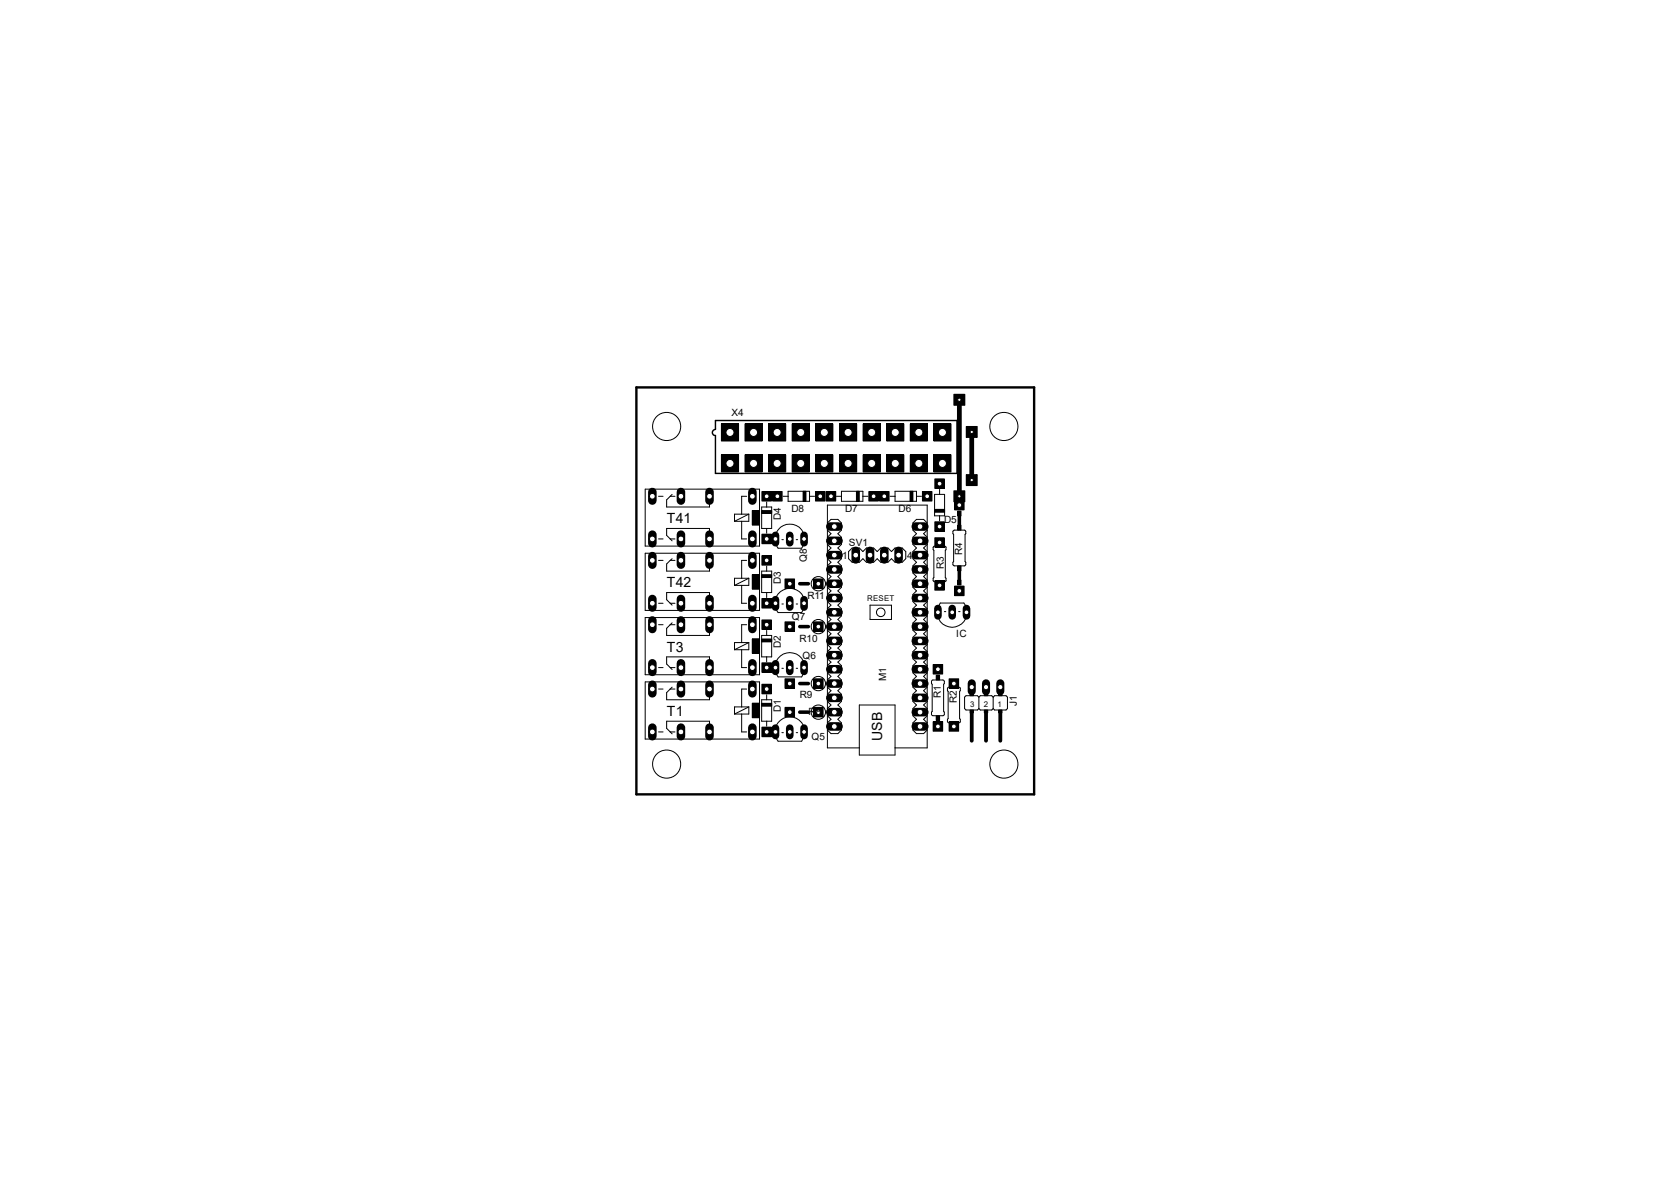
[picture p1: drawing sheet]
<svg xmlns="http://www.w3.org/2000/svg" width="297mm" height="210mm" viewBox="0 0 297 210" stroke-linecap="round" stroke-linejoin="round" font-family="sans-serif">
<defs><g id="words">
<g font-size="2.5">
<text x="118.5" y="92.9">T41</text>
<text x="118.5" y="104.4">T42</text>
<text x="118.5" y="115.8">T3</text>
<text x="118.5" y="127.2">T1</text>
<text x="156.8" y="131.7" transform="rotate(-90 156.8 131.7)">USB</text>
</g>
<g font-size="1.8">
<text x="130" y="73.9">X4</text>
<text x="138.8" y="92.3" transform="rotate(-90 138.8 92.3)">D4</text>
<text x="140.7" y="91">D8</text>
<text x="150.2" y="91">D7</text>
<text x="159.7" y="91">D6</text>
<text x="167.8" y="92.9">D5</text>
<text x="143.4" y="99.9" transform="rotate(-90 143.4 99.9)">Q8</text>
<text x="149.7" y="99.3">1</text>
<text x="150.9" y="97">SV1</text>
<text x="161.2" y="99.3">4</text>
<text x="167.8" y="101.2" transform="rotate(-90 167.8 101.2)">R3</text>
<text x="171" y="98.6" transform="rotate(-90 171 98.6)">R4</text>
<text x="138.8" y="103.7" transform="rotate(-90 138.8 103.7)">D3</text>
<text x="143.5" y="106.5">R11</text>
<text x="140.8" y="110.2">Q7</text>
<text x="170" y="113.1">IC</text>
<text x="138.8" y="115.1" transform="rotate(-90 138.8 115.1)">D2</text>
<text x="142.1" y="114.1">R10</text>
<text x="142.7" y="117.2">Q6</text>
<text x="142.2" y="124">R9</text>
<text x="157.5" y="121.1" transform="rotate(-90 157.5 121.1)">M1</text>
<text x="167.2" y="124" transform="rotate(-90 167.2 124)">R1</text>
<text x="170.1" y="124.9" transform="rotate(-90 170.1 124.9)">R2</text>
<text x="180.7" y="125.5" transform="rotate(-90 180.7 125.5)">J1</text>
<text x="138.8" y="126.6" transform="rotate(-90 138.8 126.6)">D1</text>
<text x="143.7" y="127.1">R8</text>
<text x="144.2" y="131.4">Q5</text>
</g>
<g font-size="1.4">
<text x="154.1" y="106.8">RESET</text>
<text x="172.5" y="125.6">3</text>
<text x="174.9" y="125.6">2</text>
<text x="177.3" y="125.6">1</text>
</g>
</g></defs>
<path d="M170.5 71v17.2M172.7 76.8v8.5" fill="none" stroke="#000" stroke-width=".85"/>
<path d="M133.7 121.7v1.5" fill="none" stroke="#000" stroke-width="1.5"/>
<circle cx="133.7" cy="122.4" r=".51" fill="#fff"/>
<circle cx="133.7" cy="122.4" r=".51" fill="none" stroke="#000" stroke-width=".18"/>
<path d="M126.1 121.7v1.5" fill="none" stroke="#000" stroke-width="1.5"/>
<circle cx="126.1" cy="122.4" r=".51" fill="#fff"/>
<circle cx="126.1" cy="122.4" r=".51" fill="none" stroke="#000" stroke-width=".18"/>
<path d="M121 121.7v1.5" fill="none" stroke="#000" stroke-width="1.5"/>
<circle cx="121" cy="122.4" r=".51" fill="#fff"/>
<circle cx="121" cy="122.4" r=".51" fill="none" stroke="#000" stroke-width=".18"/>
<path d="M116 121.7v1.5" fill="none" stroke="#000" stroke-width="1.5"/>
<circle cx="115.9" cy="122.4" r=".51" fill="#fff"/>
<circle cx="115.9" cy="122.4" r=".51" fill="none" stroke="#000" stroke-width=".18"/>
<path d="M116 129.3v1.5" fill="none" stroke="#000" stroke-width="1.5"/>
<circle cx="115.9" cy="130" r=".51" fill="#fff"/>
<circle cx="115.9" cy="130" r=".51" fill="none" stroke="#000" stroke-width=".18"/>
<path d="M121 129.3v1.5" fill="none" stroke="#000" stroke-width="1.5"/>
<circle cx="121" cy="130" r=".51" fill="#fff"/>
<circle cx="121" cy="130" r=".51" fill="none" stroke="#000" stroke-width=".18"/>
<path d="M126.1 129.3v1.5" fill="none" stroke="#000" stroke-width="1.5"/>
<circle cx="126.1" cy="130" r=".51" fill="#fff"/>
<circle cx="126.1" cy="130" r=".51" fill="none" stroke="#000" stroke-width=".18"/>
<path d="M133.7 129.3v1.5" fill="none" stroke="#000" stroke-width="1.5"/>
<circle cx="133.7" cy="130" r=".51" fill="#fff"/>
<g fill="none" stroke="#000" stroke-width=".18">
<path d="M144.6 125.7h1.7v1.7h-1.7z"/>
<circle cx="133.7" cy="130" r=".51"/>
</g>
<path d="M144.6 125.7h1.7v1.7h-1.7z" fill-rule="evenodd" fill="#000"/>
<circle cx="145.5" cy="126.5" r=".43" fill="#fff"/>
<g fill="none" stroke="#000" stroke-width=".18">
<path d="M139.5 125.7h1.7v1.7h-1.7z"/>
<circle cx="145.5" cy="126.5" r=".43"/>
</g>
<path d="M139.5 125.7h1.7v1.7h-1.7z" fill-rule="evenodd" fill="#000"/>
<circle cx="140.4" cy="126.5" r=".43" fill="#fff"/>
<g fill="none" stroke="#000" stroke-width=".18">
<path d="M135.4 129.2h1.7v1.7h-1.7z"/>
<circle cx="140.4" cy="126.5" r=".43"/>
</g>
<path d="M135.4 129.2h1.7v1.7h-1.7z" fill-rule="evenodd" fill="#000"/>
<circle cx="136.3" cy="130" r=".43" fill="#fff"/>
<g fill="none" stroke="#000" stroke-width=".18">
<path d="M135.4 121.6h1.7v1.7h-1.7z"/>
<circle cx="136.3" cy="130" r=".43"/>
</g>
<path d="M135.4 121.6h1.7v1.7h-1.7z" fill-rule="evenodd" fill="#000"/>
<circle cx="136.3" cy="122.4" r=".43" fill="#fff"/>
<circle cx="136.3" cy="122.4" r=".43" fill="none" stroke="#000" stroke-width=".18"/>
<path d="M133.7 110.2v1.6" fill="none" stroke="#000" stroke-width="1.5"/>
<circle cx="133.7" cy="111" r=".51" fill="#fff"/>
<circle cx="133.7" cy="111" r=".51" fill="none" stroke="#000" stroke-width=".18"/>
<path d="M126.1 110.2v1.6" fill="none" stroke="#000" stroke-width="1.5"/>
<circle cx="126.1" cy="111" r=".51" fill="#fff"/>
<circle cx="126.1" cy="111" r=".51" fill="none" stroke="#000" stroke-width=".18"/>
<path d="M121 110.2v1.6" fill="none" stroke="#000" stroke-width="1.5"/>
<circle cx="121" cy="111" r=".51" fill="#fff"/>
<circle cx="121" cy="111" r=".51" fill="none" stroke="#000" stroke-width=".18"/>
<path d="M116 110.2v1.6" fill="none" stroke="#000" stroke-width="1.5"/>
<circle cx="115.9" cy="111" r=".51" fill="#fff"/>
<circle cx="115.9" cy="111" r=".51" fill="none" stroke="#000" stroke-width=".18"/>
<path d="M116 117.9v1.5" fill="none" stroke="#000" stroke-width="1.5"/>
<circle cx="115.9" cy="118.6" r=".51" fill="#fff"/>
<circle cx="115.9" cy="118.6" r=".51" fill="none" stroke="#000" stroke-width=".18"/>
<path d="M121 117.9v1.5" fill="none" stroke="#000" stroke-width="1.5"/>
<circle cx="121" cy="118.6" r=".51" fill="#fff"/>
<circle cx="121" cy="118.6" r=".51" fill="none" stroke="#000" stroke-width=".18"/>
<path d="M126.1 117.9v1.5" fill="none" stroke="#000" stroke-width="1.5"/>
<circle cx="126.1" cy="118.6" r=".51" fill="#fff"/>
<circle cx="126.1" cy="118.6" r=".51" fill="none" stroke="#000" stroke-width=".18"/>
<path d="M133.7 117.9v1.5" fill="none" stroke="#000" stroke-width="1.5"/>
<circle cx="133.7" cy="118.6" r=".51" fill="#fff"/>
<g fill="none" stroke="#000" stroke-width=".18">
<path d="M144.6 120.6h1.7v1.7h-1.7z"/>
<circle cx="133.7" cy="118.6" r=".51"/>
</g>
<path d="M144.6 120.6h1.7v1.7h-1.7z" fill-rule="evenodd" fill="#000"/>
<circle cx="145.5" cy="121.5" r=".43" fill="#fff"/>
<g fill="none" stroke="#000" stroke-width=".18">
<path d="M139.5 120.6h1.7v1.7h-1.7z"/>
<circle cx="145.5" cy="121.5" r=".43"/>
</g>
<path d="M139.5 120.6h1.7v1.7h-1.7z" fill-rule="evenodd" fill="#000"/>
<circle cx="140.4" cy="121.5" r=".43" fill="#fff"/>
<g fill="none" stroke="#000" stroke-width=".18">
<path d="M135.4 117.8h1.7v1.7h-1.7z"/>
<circle cx="140.4" cy="121.5" r=".43"/>
</g>
<path d="M135.4 117.8h1.7v1.7h-1.7z" fill-rule="evenodd" fill="#000"/>
<circle cx="136.3" cy="118.6" r=".43" fill="#fff"/>
<g fill="none" stroke="#000" stroke-width=".18">
<path d="M135.4 110.2h1.7v1.6h-1.7z"/>
<circle cx="136.3" cy="118.6" r=".43"/>
</g>
<path d="M135.4 110.2h1.7v1.6h-1.7z" fill-rule="evenodd" fill="#000"/>
<circle cx="136.3" cy="111" r=".43" fill="#fff"/>
<circle cx="136.3" cy="111" r=".43" fill="none" stroke="#000" stroke-width=".18"/>
<path d="M133.7 98.8v1.5" fill="none" stroke="#000" stroke-width="1.5"/>
<circle cx="133.7" cy="99.6" r=".51" fill="#fff"/>
<circle cx="133.7" cy="99.6" r=".51" fill="none" stroke="#000" stroke-width=".18"/>
<path d="M126.1 98.8v1.5" fill="none" stroke="#000" stroke-width="1.5"/>
<circle cx="126.1" cy="99.6" r=".51" fill="#fff"/>
<circle cx="126.1" cy="99.6" r=".51" fill="none" stroke="#000" stroke-width=".18"/>
<path d="M121 98.8v1.5" fill="none" stroke="#000" stroke-width="1.5"/>
<circle cx="121" cy="99.6" r=".51" fill="#fff"/>
<circle cx="121" cy="99.6" r=".51" fill="none" stroke="#000" stroke-width=".18"/>
<path d="M116 98.8v1.5" fill="none" stroke="#000" stroke-width="1.5"/>
<circle cx="115.9" cy="99.6" r=".51" fill="#fff"/>
<circle cx="115.9" cy="99.6" r=".51" fill="none" stroke="#000" stroke-width=".18"/>
<path d="M116 106.4v1.5" fill="none" stroke="#000" stroke-width="1.5"/>
<circle cx="115.9" cy="107.2" r=".51" fill="#fff"/>
<circle cx="115.9" cy="107.2" r=".51" fill="none" stroke="#000" stroke-width=".18"/>
<path d="M121 106.4v1.5" fill="none" stroke="#000" stroke-width="1.5"/>
<circle cx="121" cy="107.2" r=".51" fill="#fff"/>
<circle cx="121" cy="107.2" r=".51" fill="none" stroke="#000" stroke-width=".18"/>
<path d="M126.1 106.4v1.5" fill="none" stroke="#000" stroke-width="1.5"/>
<circle cx="126.1" cy="107.2" r=".51" fill="#fff"/>
<circle cx="126.1" cy="107.2" r=".51" fill="none" stroke="#000" stroke-width=".18"/>
<path d="M133.7 106.4v1.5" fill="none" stroke="#000" stroke-width="1.5"/>
<circle cx="133.7" cy="107.2" r=".51" fill="#fff"/>
<g fill="none" stroke="#000" stroke-width=".18">
<path d="M144.6 110.5h1.7v1.7h-1.7z"/>
<circle cx="133.7" cy="107.2" r=".51"/>
</g>
<path d="M144.6 110.5h1.7v1.7h-1.7z" fill-rule="evenodd" fill="#000"/>
<circle cx="145.5" cy="111.3" r=".43" fill="#fff"/>
<g fill="none" stroke="#000" stroke-width=".18">
<path d="M139.5 110.5h1.7v1.7h-1.7z"/>
<circle cx="145.5" cy="111.3" r=".43"/>
</g>
<path d="M139.5 110.5h1.7v1.7h-1.7z" fill-rule="evenodd" fill="#000"/>
<circle cx="140.4" cy="111.3" r=".43" fill="#fff"/>
<g fill="none" stroke="#000" stroke-width=".18">
<path d="M135.4 106.3h1.7v1.7h-1.7z"/>
<circle cx="140.4" cy="111.3" r=".43"/>
</g>
<path d="M135.4 106.3h1.7v1.7h-1.7z" fill-rule="evenodd" fill="#000"/>
<circle cx="136.3" cy="107.2" r=".43" fill="#fff"/>
<g fill="none" stroke="#000" stroke-width=".18">
<path d="M135.4 98.7h1.7v1.7h-1.7z"/>
<circle cx="136.3" cy="107.2" r=".43"/>
</g>
<path d="M135.4 98.7h1.7v1.7h-1.7z" fill-rule="evenodd" fill="#000"/>
<circle cx="136.3" cy="99.6" r=".43" fill="#fff"/>
<circle cx="136.3" cy="99.6" r=".43" fill="none" stroke="#000" stroke-width=".18"/>
<path d="M133.7 87.4v1.5" fill="none" stroke="#000" stroke-width="1.5"/>
<circle cx="133.7" cy="88.2" r=".51" fill="#fff"/>
<circle cx="133.7" cy="88.2" r=".51" fill="none" stroke="#000" stroke-width=".18"/>
<path d="M126.1 87.4v1.5" fill="none" stroke="#000" stroke-width="1.5"/>
<circle cx="126.1" cy="88.2" r=".51" fill="#fff"/>
<circle cx="126.1" cy="88.2" r=".51" fill="none" stroke="#000" stroke-width=".18"/>
<path d="M121 87.4v1.5" fill="none" stroke="#000" stroke-width="1.5"/>
<circle cx="121" cy="88.2" r=".51" fill="#fff"/>
<circle cx="121" cy="88.2" r=".51" fill="none" stroke="#000" stroke-width=".18"/>
<path d="M116 87.4v1.5" fill="none" stroke="#000" stroke-width="1.5"/>
<circle cx="115.9" cy="88.2" r=".51" fill="#fff"/>
<circle cx="115.9" cy="88.2" r=".51" fill="none" stroke="#000" stroke-width=".18"/>
<path d="M116 95v1.5" fill="none" stroke="#000" stroke-width="1.5"/>
<circle cx="115.9" cy="95.8" r=".51" fill="#fff"/>
<circle cx="115.9" cy="95.8" r=".51" fill="none" stroke="#000" stroke-width=".18"/>
<path d="M121 95v1.5" fill="none" stroke="#000" stroke-width="1.5"/>
<circle cx="121" cy="95.8" r=".51" fill="#fff"/>
<circle cx="121" cy="95.8" r=".51" fill="none" stroke="#000" stroke-width=".18"/>
<path d="M126.1 95v1.5" fill="none" stroke="#000" stroke-width="1.5"/>
<circle cx="126.1" cy="95.8" r=".51" fill="#fff"/>
<circle cx="126.1" cy="95.8" r=".51" fill="none" stroke="#000" stroke-width=".18"/>
<path d="M133.7 95v1.5" fill="none" stroke="#000" stroke-width="1.5"/>
<circle cx="133.7" cy="95.8" r=".51" fill="#fff"/>
<g fill="none" stroke="#000" stroke-width=".18">
<path d="M144.6 102.9h1.7v1.7h-1.7z"/>
<circle cx="133.7" cy="95.8" r=".51"/>
</g>
<path d="M144.6 102.9h1.7v1.7h-1.7z" fill-rule="evenodd" fill="#000"/>
<circle cx="145.5" cy="103.7" r=".43" fill="#fff"/>
<g fill="none" stroke="#000" stroke-width=".18">
<path d="M139.5 102.9h1.7v1.7h-1.7z"/>
<circle cx="145.5" cy="103.7" r=".43"/>
</g>
<path d="M139.5 102.9h1.7v1.7h-1.7z" fill-rule="evenodd" fill="#000"/>
<circle cx="140.4" cy="103.7" r=".43" fill="#fff"/>
<g fill="none" stroke="#000" stroke-width=".18">
<path d="M135.4 94.9h1.7v1.7h-1.7z"/>
<circle cx="140.4" cy="103.7" r=".43"/>
</g>
<path d="M135.4 94.9h1.7v1.7h-1.7z" fill-rule="evenodd" fill="#000"/>
<circle cx="136.3" cy="95.8" r=".43" fill="#fff"/>
<g fill="none" stroke="#000" stroke-width=".18">
<path d="M135.4 87.3h1.7v1.7h-1.7z"/>
<circle cx="136.3" cy="95.8" r=".43"/>
</g>
<path d="M135.4 87.3h1.7v1.7h-1.7z" fill-rule="evenodd" fill="#000"/>
<circle cx="136.3" cy="88.2" r=".43" fill="#fff"/>
<circle cx="136.3" cy="88.2" r=".43" fill="none" stroke="#000" stroke-width=".18"/>
<path d="M137.8 129.4v1.3" fill="none" stroke="#000" stroke-width="1.4"/>
<circle cx="137.8" cy="130" r=".43" fill="#fff"/>
<circle cx="137.8" cy="130" r=".43" fill="none" stroke="#000" stroke-width=".18"/>
<path d="M142.9 129.4v1.3" fill="none" stroke="#000" stroke-width="1.4"/>
<circle cx="142.9" cy="130" r=".43" fill="#fff"/>
<circle cx="142.9" cy="130" r=".43" fill="none" stroke="#000" stroke-width=".18"/>
<path d="M140.4 129.4v1.3" fill="none" stroke="#000" stroke-width="1.4"/>
<circle cx="140.4" cy="130" r=".43" fill="#fff"/>
<circle cx="140.4" cy="130" r=".43" fill="none" stroke="#000" stroke-width=".18"/>
<path d="M137.8 117.9v1.4" fill="none" stroke="#000" stroke-width="1.4"/>
<circle cx="137.8" cy="118.6" r=".43" fill="#fff"/>
<circle cx="137.8" cy="118.6" r=".43" fill="none" stroke="#000" stroke-width=".18"/>
<path d="M142.9 117.9v1.4" fill="none" stroke="#000" stroke-width="1.4"/>
<circle cx="142.9" cy="118.6" r=".43" fill="#fff"/>
<circle cx="142.9" cy="118.6" r=".43" fill="none" stroke="#000" stroke-width=".18"/>
<path d="M140.4 117.9v1.4" fill="none" stroke="#000" stroke-width="1.4"/>
<circle cx="140.4" cy="118.6" r=".43" fill="#fff"/>
<circle cx="140.4" cy="118.6" r=".43" fill="none" stroke="#000" stroke-width=".18"/>
<path d="M137.8 106.6v1.3" fill="none" stroke="#000" stroke-width="1.4"/>
<circle cx="137.8" cy="107.2" r=".43" fill="#fff"/>
<circle cx="137.8" cy="107.2" r=".43" fill="none" stroke="#000" stroke-width=".18"/>
<path d="M142.9 106.6v1.3" fill="none" stroke="#000" stroke-width="1.4"/>
<circle cx="142.9" cy="107.2" r=".43" fill="#fff"/>
<circle cx="142.9" cy="107.2" r=".43" fill="none" stroke="#000" stroke-width=".18"/>
<path d="M140.4 106.6v1.3" fill="none" stroke="#000" stroke-width="1.4"/>
<circle cx="140.4" cy="107.2" r=".43" fill="#fff"/>
<circle cx="140.4" cy="107.2" r=".43" fill="none" stroke="#000" stroke-width=".18"/>
<path d="M137.8 95.1v1.3" fill="none" stroke="#000" stroke-width="1.4"/>
<circle cx="137.8" cy="95.8" r=".43" fill="#fff"/>
<circle cx="137.8" cy="95.8" r=".43" fill="none" stroke="#000" stroke-width=".18"/>
<path d="M142.9 95.1v1.3" fill="none" stroke="#000" stroke-width="1.4"/>
<circle cx="142.9" cy="95.8" r=".43" fill="#fff"/>
<circle cx="142.9" cy="95.8" r=".43" fill="none" stroke="#000" stroke-width=".18"/>
<path d="M140.4 95.1v1.3" fill="none" stroke="#000" stroke-width="1.4"/>
<circle cx="140.4" cy="95.8" r=".43" fill="#fff"/>
<g fill="none" stroke="#000" stroke-width=".18">
<path d="M166.2 85.1h1.7v1.7h-1.7z"/>
<circle cx="140.4" cy="95.8" r=".43"/>
</g>
<path d="M166.2 85.1h1.7v1.7h-1.7z" fill-rule="evenodd" fill="#000"/>
<circle cx="167" cy="85.9" r=".43" fill="#fff"/>
<g fill="none" stroke="#000" stroke-width=".18">
<path d="M166.2 92.7h1.7v1.7h-1.7z"/>
<circle cx="167" cy="85.9" r=".43"/>
</g>
<path d="M166.2 92.7h1.7v1.7h-1.7z" fill-rule="evenodd" fill="#000"/>
<circle cx="167" cy="93.6" r=".43" fill="#fff"/>
<circle cx="167" cy="93.6" r=".43" fill="none" stroke="#000" stroke-width=".18"/>
<path d="M147.6 93.6h1.5" fill="none" stroke="#000" stroke-width="1.5"/>
<circle cx="148.3" cy="93.6" r=".51" fill="#fff"/>
<circle cx="148.3" cy="93.6" r=".51" fill="none" stroke="#000" stroke-width=".18"/>
<path d="M147.6 96.1h1.5" fill="none" stroke="#000" stroke-width="1.5"/>
<circle cx="148.3" cy="96.1" r=".51" fill="#fff"/>
<circle cx="148.3" cy="96.1" r=".51" fill="none" stroke="#000" stroke-width=".18"/>
<path d="M147.6 98.6h1.5" fill="none" stroke="#000" stroke-width="1.5"/>
<circle cx="148.3" cy="98.6" r=".51" fill="#fff"/>
<circle cx="148.3" cy="98.6" r=".51" fill="none" stroke="#000" stroke-width=".18"/>
<path d="M147.6 101.2h1.5" fill="none" stroke="#000" stroke-width="1.5"/>
<circle cx="148.3" cy="101.2" r=".51" fill="#fff"/>
<circle cx="148.3" cy="101.2" r=".51" fill="none" stroke="#000" stroke-width=".18"/>
<path d="M147.6 103.7h1.5" fill="none" stroke="#000" stroke-width="1.5"/>
<circle cx="148.3" cy="103.7" r=".51" fill="#fff"/>
<circle cx="148.3" cy="103.7" r=".51" fill="none" stroke="#000" stroke-width=".18"/>
<path d="M147.6 106.3h1.5" fill="none" stroke="#000" stroke-width="1.5"/>
<circle cx="148.3" cy="106.3" r=".51" fill="#fff"/>
<circle cx="148.3" cy="106.3" r=".51" fill="none" stroke="#000" stroke-width=".18"/>
<path d="M147.6 108.8h1.5" fill="none" stroke="#000" stroke-width="1.5"/>
<circle cx="148.3" cy="108.8" r=".51" fill="#fff"/>
<circle cx="148.3" cy="108.8" r=".51" fill="none" stroke="#000" stroke-width=".18"/>
<path d="M147.6 111.3h1.5" fill="none" stroke="#000" stroke-width="1.5"/>
<circle cx="148.3" cy="111.3" r=".51" fill="#fff"/>
<circle cx="148.3" cy="111.3" r=".51" fill="none" stroke="#000" stroke-width=".18"/>
<path d="M147.6 113.9h1.5" fill="none" stroke="#000" stroke-width="1.5"/>
<circle cx="148.3" cy="113.9" r=".51" fill="#fff"/>
<circle cx="148.3" cy="113.9" r=".51" fill="none" stroke="#000" stroke-width=".18"/>
<path d="M147.6 116.4h1.5" fill="none" stroke="#000" stroke-width="1.5"/>
<circle cx="148.3" cy="116.4" r=".51" fill="#fff"/>
<circle cx="148.3" cy="116.4" r=".51" fill="none" stroke="#000" stroke-width=".18"/>
<path d="M147.6 118.9h1.5" fill="none" stroke="#000" stroke-width="1.5"/>
<circle cx="148.3" cy="118.9" r=".51" fill="#fff"/>
<circle cx="148.3" cy="118.9" r=".51" fill="none" stroke="#000" stroke-width=".18"/>
<path d="M147.6 121.5h1.5" fill="none" stroke="#000" stroke-width="1.5"/>
<circle cx="148.3" cy="121.5" r=".51" fill="#fff"/>
<circle cx="148.3" cy="121.5" r=".51" fill="none" stroke="#000" stroke-width=".18"/>
<path d="M162.8 93.6h1.5" fill="none" stroke="#000" stroke-width="1.5"/>
<circle cx="163.5" cy="93.6" r=".51" fill="#fff"/>
<circle cx="163.5" cy="93.6" r=".51" fill="none" stroke="#000" stroke-width=".18"/>
<path d="M162.8 96.1h1.5" fill="none" stroke="#000" stroke-width="1.5"/>
<circle cx="163.5" cy="96.1" r=".51" fill="#fff"/>
<circle cx="163.5" cy="96.1" r=".51" fill="none" stroke="#000" stroke-width=".18"/>
<path d="M162.8 98.6h1.5" fill="none" stroke="#000" stroke-width="1.5"/>
<circle cx="163.5" cy="98.6" r=".51" fill="#fff"/>
<circle cx="163.5" cy="98.6" r=".51" fill="none" stroke="#000" stroke-width=".18"/>
<path d="M162.8 101.2h1.5" fill="none" stroke="#000" stroke-width="1.5"/>
<circle cx="163.5" cy="101.2" r=".51" fill="#fff"/>
<circle cx="163.5" cy="101.2" r=".51" fill="none" stroke="#000" stroke-width=".18"/>
<path d="M162.8 103.7h1.5" fill="none" stroke="#000" stroke-width="1.5"/>
<circle cx="163.5" cy="103.7" r=".51" fill="#fff"/>
<circle cx="163.5" cy="103.7" r=".51" fill="none" stroke="#000" stroke-width=".18"/>
<path d="M162.8 106.3h1.5" fill="none" stroke="#000" stroke-width="1.5"/>
<circle cx="163.5" cy="106.3" r=".51" fill="#fff"/>
<circle cx="163.5" cy="106.3" r=".51" fill="none" stroke="#000" stroke-width=".18"/>
<path d="M162.8 111.3h1.5" fill="none" stroke="#000" stroke-width="1.5"/>
<circle cx="163.5" cy="111.3" r=".51" fill="#fff"/>
<circle cx="163.5" cy="111.3" r=".51" fill="none" stroke="#000" stroke-width=".18"/>
<path d="M162.8 113.9h1.5" fill="none" stroke="#000" stroke-width="1.5"/>
<circle cx="163.5" cy="113.9" r=".51" fill="#fff"/>
<circle cx="163.5" cy="113.9" r=".51" fill="none" stroke="#000" stroke-width=".18"/>
<path d="M162.8 118.9h1.5" fill="none" stroke="#000" stroke-width="1.5"/>
<circle cx="163.5" cy="118.9" r=".51" fill="#fff"/>
<circle cx="163.5" cy="118.9" r=".51" fill="none" stroke="#000" stroke-width=".18"/>
<path d="M162.8 121.5h1.5" fill="none" stroke="#000" stroke-width="1.5"/>
<circle cx="163.5" cy="121.5" r=".51" fill="#fff"/>
<circle cx="163.5" cy="121.5" r=".51" fill="none" stroke="#000" stroke-width=".18"/>
<path d="M162.8 116.4h1.5" fill="none" stroke="#000" stroke-width="1.5"/>
<circle cx="163.5" cy="116.4" r=".51" fill="#fff"/>
<circle cx="163.5" cy="116.4" r=".51" fill="none" stroke="#000" stroke-width=".18"/>
<path d="M162.8 108.8h1.5" fill="none" stroke="#000" stroke-width="1.5"/>
<circle cx="163.5" cy="108.8" r=".51" fill="#fff"/>
<circle cx="163.5" cy="108.8" r=".51" fill="none" stroke="#000" stroke-width=".18"/>
<path d="M147.6 124h1.5" fill="none" stroke="#000" stroke-width="1.5"/>
<circle cx="148.3" cy="124" r=".51" fill="#fff"/>
<circle cx="148.3" cy="124" r=".51" fill="none" stroke="#000" stroke-width=".18"/>
<path d="M147.6 126.5h1.5" fill="none" stroke="#000" stroke-width="1.5"/>
<circle cx="148.3" cy="126.5" r=".51" fill="#fff"/>
<circle cx="148.3" cy="126.5" r=".51" fill="none" stroke="#000" stroke-width=".18"/>
<path d="M147.6 129.1h1.5" fill="none" stroke="#000" stroke-width="1.5"/>
<circle cx="148.3" cy="129.1" r=".51" fill="#fff"/>
<circle cx="148.3" cy="129.1" r=".51" fill="none" stroke="#000" stroke-width=".18"/>
<path d="M162.8 124h1.5" fill="none" stroke="#000" stroke-width="1.5"/>
<circle cx="163.5" cy="124" r=".51" fill="#fff"/>
<circle cx="163.5" cy="124" r=".51" fill="none" stroke="#000" stroke-width=".18"/>
<path d="M162.8 126.5h1.5" fill="none" stroke="#000" stroke-width="1.5"/>
<circle cx="163.5" cy="126.5" r=".51" fill="#fff"/>
<circle cx="163.5" cy="126.5" r=".51" fill="none" stroke="#000" stroke-width=".18"/>
<path d="M162.8 129.1h1.5" fill="none" stroke="#000" stroke-width="1.5"/>
<circle cx="163.5" cy="129.1" r=".51" fill="#fff"/>
<g fill="none" stroke="#000" stroke-width=".18">
<path d="M156.3 87.3h1.7v1.7h-1.7z"/>
<circle cx="163.5" cy="129.1" r=".51"/>
</g>
<path d="M156.3 87.3h1.7v1.7h-1.7z" fill-rule="evenodd" fill="#000"/>
<circle cx="157.2" cy="88.2" r=".43" fill="#fff"/>
<g fill="none" stroke="#000" stroke-width=".18">
<path d="M164 87.3h1.7v1.7h-1.7z"/>
<circle cx="157.2" cy="88.2" r=".43"/>
</g>
<path d="M164 87.3h1.7v1.7h-1.7z" fill-rule="evenodd" fill="#000"/>
<circle cx="164.8" cy="88.2" r=".43" fill="#fff"/>
<g fill="none" stroke="#000" stroke-width=".18">
<path d="M146.9 87.3h1.6v1.7h-1.6z"/>
<circle cx="164.8" cy="88.2" r=".43"/>
</g>
<path d="M146.9 87.3h1.6v1.7h-1.6z" fill-rule="evenodd" fill="#000"/>
<circle cx="147.7" cy="88.2" r=".43" fill="#fff"/>
<g fill="none" stroke="#000" stroke-width=".18">
<path d="M154.4 87.3h1.7v1.7h-1.7z"/>
<circle cx="147.7" cy="88.2" r=".43"/>
</g>
<path d="M154.4 87.3h1.7v1.7h-1.7z" fill-rule="evenodd" fill="#000"/>
<circle cx="155.3" cy="88.2" r=".43" fill="#fff"/>
<g fill="none" stroke="#000" stroke-width=".18">
<path d="M137.3 87.3h1.7v1.7h-1.7z"/>
<circle cx="155.3" cy="88.2" r=".43"/>
</g>
<path d="M137.3 87.3h1.7v1.7h-1.7z" fill-rule="evenodd" fill="#000"/>
<circle cx="138.2" cy="88.2" r=".43" fill="#fff"/>
<g fill="none" stroke="#000" stroke-width=".18">
<path d="M144.9 87.3h1.7v1.7h-1.7z"/>
<circle cx="138.2" cy="88.2" r=".43"/>
</g>
<path d="M144.9 87.3h1.7v1.7h-1.7z" fill-rule="evenodd" fill="#000"/>
<circle cx="145.8" cy="88.2" r=".43" fill="#fff"/>
<g fill="none" stroke="#000" stroke-width=".18">
<path d="M165.9 128.2h1.7v1.7h-1.7z"/>
<circle cx="145.8" cy="88.2" r=".43"/>
</g>
<path d="M165.9 128.2h1.7v1.7h-1.7z" fill-rule="evenodd" fill="#000"/>
<circle cx="166.7" cy="129.1" r=".43" fill="#fff"/>
<g fill="none" stroke="#000" stroke-width=".18">
<path d="M165.9 118.1h1.7v1.7h-1.7z"/>
<circle cx="166.7" cy="129.1" r=".43"/>
</g>
<path d="M165.9 118.1h1.7v1.7h-1.7z" fill-rule="evenodd" fill="#000"/>
<circle cx="166.7" cy="118.9" r=".43" fill="#fff"/>
<g fill="none" stroke="#000" stroke-width=".18">
<path d="M168.7 120.6h1.7v1.7h-1.7z"/>
<circle cx="166.7" cy="118.9" r=".43"/>
</g>
<path d="M168.7 120.6h1.7v1.7h-1.7z" fill-rule="evenodd" fill="#000"/>
<circle cx="169.5" cy="121.5" r=".43" fill="#fff"/>
<g fill="none" stroke="#000" stroke-width=".18">
<path d="M168.7 128.2h1.7v1.7h-1.7z"/>
<circle cx="169.5" cy="121.5" r=".43"/>
</g>
<path d="M168.7 128.2h1.7v1.7h-1.7z" fill-rule="evenodd" fill="#000"/>
<circle cx="169.5" cy="129.1" r=".43" fill="#fff"/>
<circle cx="169.5" cy="129.1" r=".43" fill="none" stroke="#000" stroke-width=".18"/>
<path d="M177.8 121.4v1.4" fill="none" stroke="#000" stroke-width="1.4"/>
<circle cx="177.8" cy="122.1" r=".46" fill="#fff"/>
<circle cx="177.8" cy="122.1" r=".46" fill="none" stroke="#000" stroke-width=".18"/>
<path d="M175.3 121.4v1.4" fill="none" stroke="#000" stroke-width="1.4"/>
<circle cx="175.3" cy="122.1" r=".46" fill="#fff"/>
<circle cx="175.3" cy="122.1" r=".46" fill="none" stroke="#000" stroke-width=".18"/>
<path d="M172.7 121.4v1.4" fill="none" stroke="#000" stroke-width="1.4"/>
<circle cx="172.7" cy="122.1" r=".46" fill="#fff"/>
<g fill="none" stroke="#000" stroke-width=".18">
<path d="M166.2 95.5h1.7v1.7h-1.7z"/>
<circle cx="172.7" cy="122.1" r=".46"/>
</g>
<path d="M166.2 95.5h1.7v1.7h-1.7z" fill-rule="evenodd" fill="#000"/>
<circle cx="167" cy="96.4" r=".43" fill="#fff"/>
<g fill="none" stroke="#000" stroke-width=".18">
<path d="M166.2 103.2h1.7v1.7h-1.7z"/>
<circle cx="167" cy="96.4" r=".43"/>
</g>
<path d="M166.2 103.2h1.7v1.7h-1.7z" fill-rule="evenodd" fill="#000"/>
<circle cx="167" cy="104" r=".43" fill="#fff"/>
<g fill="none" stroke="#000" stroke-width=".18">
<path d="M169.7 104.1h1.7v1.7h-1.7z"/>
<circle cx="167" cy="104" r=".43"/>
</g>
<path d="M169.7 104.1h1.7v1.7h-1.7z" fill-rule="evenodd" fill="#000"/>
<circle cx="170.5" cy="105" r=".43" fill="#fff"/>
<g fill="none" stroke="#000" stroke-width=".18">
<path d="M169.7 88.9h1.7v1.7h-1.7z"/>
<circle cx="170.5" cy="105" r=".43"/>
</g>
<path d="M169.7 88.9h1.7v1.7h-1.7z" fill-rule="evenodd" fill="#000"/>
<circle cx="170.5" cy="89.7" r=".43" fill="#fff"/>
<circle cx="170.5" cy="89.7" r=".43" fill="none" stroke="#000" stroke-width=".18"/>
<path d="M171.8 108.1v1.3" fill="none" stroke="#000" stroke-width="1.4"/>
<circle cx="171.8" cy="108.8" r=".43" fill="#fff"/>
<circle cx="171.8" cy="108.8" r=".43" fill="none" stroke="#000" stroke-width=".18"/>
<path d="M166.7 108.1v1.3" fill="none" stroke="#000" stroke-width="1.4"/>
<circle cx="166.7" cy="108.8" r=".43" fill="#fff"/>
<circle cx="166.7" cy="108.8" r=".43" fill="none" stroke="#000" stroke-width=".18"/>
<path d="M169.2 108.1v1.3" fill="none" stroke="#000" stroke-width="1.4"/>
<circle cx="169.2" cy="108.8" r=".43" fill="#fff"/>
<circle cx="169.2" cy="108.8" r=".43" fill="none" stroke="#000" stroke-width=".18"/>
<path d="M152.1 97.9v1.5" fill="none" stroke="#000" stroke-width="1.5"/>
<circle cx="152.1" cy="98.6" r=".51" fill="#fff"/>
<circle cx="152.1" cy="98.6" r=".51" fill="none" stroke="#000" stroke-width=".18"/>
<path d="M154.6 97.9v1.5" fill="none" stroke="#000" stroke-width="1.5"/>
<circle cx="154.6" cy="98.6" r=".51" fill="#fff"/>
<circle cx="154.6" cy="98.6" r=".51" fill="none" stroke="#000" stroke-width=".18"/>
<path d="M157.2 97.9v1.5" fill="none" stroke="#000" stroke-width="1.5"/>
<circle cx="157.2" cy="98.6" r=".51" fill="#fff"/>
<circle cx="157.2" cy="98.6" r=".51" fill="none" stroke="#000" stroke-width=".18"/>
<path d="M159.7 97.9v1.5" fill="none" stroke="#000" stroke-width="1.5"/>
<circle cx="159.7" cy="98.6" r=".51" fill="#fff"/>
<g fill="none" stroke="#000" stroke-width=".18">
<path d="M128.2 75.3h3.1v3.1h-3.1z"/>
<circle cx="159.7" cy="98.6" r=".51"/>
</g>
<path d="M128.2 75.3h3.1v3.1h-3.1z" fill-rule="evenodd" fill="#000"/>
<circle cx="129.8" cy="76.8" r=".72" fill="#fff"/>
<g fill="none" stroke="#000" stroke-width=".18">
<path d="M132.4 75.3h3.1v3.1h-3.1z"/>
<circle cx="129.8" cy="76.8" r=".72"/>
</g>
<path d="M132.4 75.3h3.1v3.1h-3.1z" fill-rule="evenodd" fill="#000"/>
<circle cx="133.9" cy="76.8" r=".72" fill="#fff"/>
<g fill="none" stroke="#000" stroke-width=".18">
<path d="M136.6 75.3h3.1v3.1h-3.1z"/>
<circle cx="133.9" cy="76.8" r=".72"/>
</g>
<path d="M136.6 75.3h3.1v3.1h-3.1z" fill-rule="evenodd" fill="#000"/>
<circle cx="138.1" cy="76.8" r=".72" fill="#fff"/>
<g fill="none" stroke="#000" stroke-width=".18">
<path d="M140.8 75.3h3v3.1h-3z"/>
<circle cx="138.1" cy="76.8" r=".72"/>
</g>
<path d="M140.8 75.3h3v3.1h-3z" fill-rule="evenodd" fill="#000"/>
<circle cx="142.3" cy="76.8" r=".72" fill="#fff"/>
<g fill="none" stroke="#000" stroke-width=".18">
<path d="M145 75.3h3v3.1h-3z"/>
<circle cx="142.3" cy="76.8" r=".72"/>
</g>
<path d="M145 75.3h3v3.1h-3z" fill-rule="evenodd" fill="#000"/>
<circle cx="146.5" cy="76.8" r=".72" fill="#fff"/>
<g fill="none" stroke="#000" stroke-width=".18">
<path d="M149.2 75.3h3.1v3.1h-3.1z"/>
<circle cx="146.5" cy="76.8" r=".72"/>
</g>
<path d="M149.2 75.3h3.1v3.1h-3.1z" fill-rule="evenodd" fill="#000"/>
<circle cx="150.8" cy="76.8" r=".72" fill="#fff"/>
<g fill="none" stroke="#000" stroke-width=".18">
<path d="M153.4 75.3h3.1v3.1h-3.1z"/>
<circle cx="150.8" cy="76.8" r=".72"/>
</g>
<path d="M153.4 75.3h3.1v3.1h-3.1z" fill-rule="evenodd" fill="#000"/>
<circle cx="154.9" cy="76.8" r=".72" fill="#fff"/>
<g fill="none" stroke="#000" stroke-width=".18">
<path d="M157.6 75.3h3.1v3.1h-3.1z"/>
<circle cx="154.9" cy="76.8" r=".72"/>
</g>
<path d="M157.6 75.3h3.1v3.1h-3.1z" fill-rule="evenodd" fill="#000"/>
<circle cx="159.1" cy="76.8" r=".72" fill="#fff"/>
<g fill="none" stroke="#000" stroke-width=".18">
<path d="M161.8 75.3h3v3.1h-3z"/>
<circle cx="159.1" cy="76.8" r=".72"/>
</g>
<path d="M161.8 75.3h3v3.1h-3z" fill-rule="evenodd" fill="#000"/>
<circle cx="163.3" cy="76.8" r=".72" fill="#fff"/>
<g fill="none" stroke="#000" stroke-width=".18">
<path d="M166 75.3h3v3.1h-3z"/>
<circle cx="163.3" cy="76.8" r=".72"/>
</g>
<path d="M166 75.3h3v3.1h-3z" fill-rule="evenodd" fill="#000"/>
<circle cx="167.5" cy="76.8" r=".72" fill="#fff"/>
<g fill="none" stroke="#000" stroke-width=".18">
<path d="M128.2 80.8h3.1v3.1h-3.1z"/>
<circle cx="167.5" cy="76.8" r=".72"/>
</g>
<path d="M128.2 80.8h3.1v3.1h-3.1z" fill-rule="evenodd" fill="#000"/>
<circle cx="129.8" cy="82.3" r=".72" fill="#fff"/>
<g fill="none" stroke="#000" stroke-width=".18">
<path d="M132.4 80.8h3.1v3.1h-3.1z"/>
<circle cx="129.8" cy="82.3" r=".72"/>
</g>
<path d="M132.4 80.8h3.1v3.1h-3.1z" fill-rule="evenodd" fill="#000"/>
<circle cx="133.9" cy="82.3" r=".72" fill="#fff"/>
<g fill="none" stroke="#000" stroke-width=".18">
<path d="M136.6 80.8h3.1v3.1h-3.1z"/>
<circle cx="133.9" cy="82.3" r=".72"/>
</g>
<path d="M136.6 80.8h3.1v3.1h-3.1z" fill-rule="evenodd" fill="#000"/>
<circle cx="138.1" cy="82.3" r=".72" fill="#fff"/>
<g fill="none" stroke="#000" stroke-width=".18">
<path d="M140.8 80.8h3v3.1h-3z"/>
<circle cx="138.1" cy="82.3" r=".72"/>
</g>
<path d="M140.8 80.8h3v3.1h-3z" fill-rule="evenodd" fill="#000"/>
<circle cx="142.3" cy="82.3" r=".72" fill="#fff"/>
<g fill="none" stroke="#000" stroke-width=".18">
<path d="M145 80.8h3v3.1h-3z"/>
<circle cx="142.3" cy="82.3" r=".72"/>
</g>
<path d="M145 80.8h3v3.1h-3z" fill-rule="evenodd" fill="#000"/>
<circle cx="146.5" cy="82.3" r=".72" fill="#fff"/>
<g fill="none" stroke="#000" stroke-width=".18">
<path d="M149.2 80.8h3.1v3.1h-3.1z"/>
<circle cx="146.5" cy="82.3" r=".72"/>
</g>
<path d="M149.2 80.8h3.1v3.1h-3.1z" fill-rule="evenodd" fill="#000"/>
<circle cx="150.8" cy="82.3" r=".72" fill="#fff"/>
<g fill="none" stroke="#000" stroke-width=".18">
<path d="M153.4 80.8h3.1v3.1h-3.1z"/>
<circle cx="150.8" cy="82.3" r=".72"/>
</g>
<path d="M153.4 80.8h3.1v3.1h-3.1z" fill-rule="evenodd" fill="#000"/>
<circle cx="154.9" cy="82.3" r=".72" fill="#fff"/>
<g fill="none" stroke="#000" stroke-width=".18">
<path d="M157.6 80.8h3.1v3.1h-3.1z"/>
<circle cx="154.9" cy="82.3" r=".72"/>
</g>
<path d="M157.6 80.8h3.1v3.1h-3.1z" fill-rule="evenodd" fill="#000"/>
<circle cx="159.1" cy="82.3" r=".72" fill="#fff"/>
<g fill="none" stroke="#000" stroke-width=".18">
<path d="M161.8 80.8h3v3.1h-3z"/>
<circle cx="159.1" cy="82.3" r=".72"/>
</g>
<path d="M161.8 80.8h3v3.1h-3z" fill-rule="evenodd" fill="#000"/>
<circle cx="163.3" cy="82.3" r=".72" fill="#fff"/>
<g fill="none" stroke="#000" stroke-width=".18">
<path d="M166 80.8h3v3.1h-3z"/>
<circle cx="163.3" cy="82.3" r=".72"/>
</g>
<path d="M166 80.8h3v3.1h-3z" fill-rule="evenodd" fill="#000"/>
<circle cx="167.5" cy="82.3" r=".72" fill="#fff"/>
<g fill="none" stroke="#000" stroke-width=".18">
<path d="M169.5 87.2h2v2h-2z"/>
<circle cx="167.5" cy="82.3" r=".72"/>
</g>
<path d="M169.5 87.2h2v2h-2z" fill-rule="evenodd" fill="#000"/>
<circle cx="170.5" cy="88.2" r=".3" fill="#fff"/>
<g fill="none" stroke="#000" stroke-width=".18">
<path d="M169.5 70.1h2v1.9h-2z"/>
<circle cx="170.5" cy="88.2" r=".3"/>
</g>
<path d="M169.5 70.1h2v1.9h-2z" fill-rule="evenodd" fill="#000"/>
<circle cx="170.5" cy="71" r=".3" fill="#fff"/>
<g fill="none" stroke="#000" stroke-width=".18">
<path d="M171.7 75.8h2v1.9h-2z"/>
<circle cx="170.5" cy="71" r=".3"/>
</g>
<path d="M171.7 75.8h2v1.9h-2z" fill-rule="evenodd" fill="#000"/>
<circle cx="172.7" cy="76.8" r=".3" fill="#fff"/>
<g fill="none" stroke="#000" stroke-width=".18">
<path d="M171.7 84.3h2v2h-2z"/>
<circle cx="172.7" cy="76.8" r=".3"/>
</g>
<path d="M171.7 84.3h2v2h-2z" fill-rule="evenodd" fill="#000"/>
<circle cx="172.7" cy="85.3" r=".3" fill="#fff"/>
<g fill="none" stroke="#000" stroke-width=".18">
<path d="M114.7 86.9h20.3v10.1h-20.3zM114.7 98.3h20.3v10.2h-20.3zM117.1 99.6h.8M117.1 95.8h.8M117.1 88.2h.8M119.1 99.6l-.6 .6v1.3h7.6v-.9M119.1 99.6h.9M119.1 95.8h.9M119.1 88.2h.9M119.5 87.8l-1 1v1.3h7.6v-.9M119.5 99.3l-.4 .3M126.1 94.7v-.8h-7.6v1.2l1 1"/>
<path d="M131.8 92.6v3.2h.9M132.7 88.2h-.9v3.2M132.7 99.6h-.9v3.1M133.1 91.4v1.2h-2.5M133.1 91.4h-2.5v1.2M133.1 91.4l-2.5 1.2M133.7 90.7h1.3v2.6h-1.3zM135 90.7h-1.3v2.6h1.3M135.4 90.7h1.8v.5h-1.8zM135.4 90.1h1.8v3.8h-1.8zM136.3 89.2v.9M136.3 93.9v.8"/>
<path d="M138 96.9l.3 .5h4.2l.3-.5M138 94.7a2.67 2.67 0 0 1 2.4-1.6 2.67 2.67 0 0 1 2.4 1.6M139 95.9h.2M139.2 88.2h.9M140.1 87.3h3.8v1.8h-3.8zM141.5 95.9h.3M142.7 87.3h.6v1.8h-.6zM143.9 88.2h.9M147.1 92.9l.6-.6h1.2l.7 .6v1.3l-.7 .6 .7 .7v1.2l-.7 .7 .7 .6v1.3l-.7 .6 .7 .6v1.3l-.7 .6 .7 .7v1.3l-.7 .6 .7 .6v1.3l-.7 .6 .7 .7v1.2l-.7 .7 .7 .6v1.3l-.7 .6 .7 .6v1.3l-.7 .6 .7 .7v1.3l-.7 .5 .7 .7v1.2l-.7 .7 .7 .6v1.3l-.7 .6 .7 .7v1.2l-.7 .7 .7 .6v1.3l-.7 .6 .7 .6v1.3l-.7 .6h-1.2l-.6-.6M147.1 94.2l.6 .6-.6 .7M147.1 96.7l.6 .7-.6 .6M147.1 99.3l.6 .6-.6 .6"/>
<path d="M148.7 88.2h.9M149.6 87.3h3.8v1.8h-3.8zM151.5 97.4h1.2l.7 .6 .6-.6h1.3l.6 .6 .6-.6h1.3l.7 .6 .6-.6h1.3l.6 .6v1.3l-.6 .6h-1.3l-.6-.6-.7 .6h-1.3l-.6-.6-.6 .6h-1.3l-.6-.6-.7 .6h-1.2l-.7-.6v-1.3zM152.2 87.3h.5v1.8h-.5zM153.4 88.2h.9M158.2 88.2h.9M159.1 87.3h3.8v1.8h-3.8zM161.8 87.3h.5v1.8h-.5zM162.9 88.2h.9M164.8 92.9l-.6-.6h-1.3l-.6 .6v1.3l.6 .6-.6 .7v1.2l.6 .7-.6 .6v1.3l.6 .6-.6 .6v1.3l.6 .6-.6 .7v1.3l.6 .6-.6 .6v1.3l.6 .6-.6 .7v1.2l.6 .7-.6 .6v1.3l.6 .6-.6 .6v1.3l.6 .6-.6 .7v1.3l.6 .5-.6 .7v1.2l.6 .7-.6 .6v1.3l.6 .6-.6 .7v1.2l.6 .7-.6 .6v1.3l.6 .6-.6 .6v1.3l.6 .6h1.3l.6-.6M164.8 99.3l-.6 .6 .6 .6M164.8 96.7l-.6 .7 .6 .6"/>
<path d="M164.8 94.2l-.6 .6 .6 .7M166.1 90.5h1.8v.5h-1.8zM166.1 97l-.2 .3v.4l.1 .1v4.8l-.1 .1v.4l.2 .3M166.1 87.8h1.8v3.9h-1.8zM167 87v.8M167 91.7v.8M167.9 97l.2 .2v.5l-.1 .1v4.8l.1 .1v.6l-.2 .1M169.4 94.3l.2-.1h1.8l.3 .2v.4l-.2 .2v4.8l.2 .1v.4l-.3 .2h-1.8l-.2-.2v-.4l.1-.1zM170.2 93.3h.6v.9h-.6zM170.2 90.8h.6v.9h-.6zM114.7 109.7h20.3v10.2h-20.3zM117.1 118.6h.8"/>
<path d="M117.1 111h.8M117.1 107.2h.8M119.1 118.6h.9M119.1 111h.9M119.1 107.2h.9M119.5 110.7l-1 .9v1.3h7.6v-.9M126.1 106.2v-.9h-7.6v1.3l1 .9M126.1 117.6v-.9h-7.6v1.3l1 1M131.8 104v3.2h.9M131.8 115.4v3.2h.9M132.7 111h-.9v3.2M133.1 102.7v1.3h-2.5"/>
<path d="M133.1 114.2v1.2h-2.5M133.1 102.7h-2.5v1.3M133.1 114.2h-2.5v1.2M133.1 114.2l-2.5 1.2M133.1 102.7l-2.5 1.3M133.7 113.5h1.3v2.6h-1.3zM133.7 102.1h1.3v2.5h-1.3zM135 102.1h-1.3v2.5h1.3M135 113.5h-1.3v2.6h1.3M135.4 113.5h1.8v.5h-1.8zM135.4 102.1h1.8v.5h-1.8zM135.4 101.5h1.8v3.8h-1.8z"/>
<path d="M135.4 112.9h1.8v3.8h-1.8zM136.3 100.6v.9M136.3 105.3v.9M136.3 112v.9M136.3 116.7v.9M138 117.5a2.67 2.67 0 0 1 2.4-1.5 2.67 2.67 0 0 1 2.4 1.5M138 106a2.67 2.67 0 0 1 2.4-1.5 2.67 2.67 0 0 1 2.4 1.5M139 118.7h.2M139 107.3h.2M141.5 118.7h.3M141.5 107.3h.3M142.8 119.7l-.3 .6h-4.2l-.3-.5"/>
<path d="M142.8 108.3l-.3 .5h-4.2l-.3-.5M147.1 101.8l.6 .6-.6 .7M147.1 104.4l.6 .6-.6 .6M147.1 106.9l.6 .6-.6 .7M147.1 109.4l.6 .7-.6 .6M147.1 112l.6 .6-.6 .6M147.1 114.5l.6 .6-.6 .7M147.1 117.1l.6 .5-.6 .7M147.1 119.5l.6 .7-.6 .6M154.6 107.5h3.9v2.6h-3.9zM164.8 119.5l-.6 .7 .6 .6M164.8 117.1l-.6 .5 .6 .7"/>
<path d="M164.8 109.4l-.6 .7 .6 .6M164.8 114.5l-.6 .6 .6 .7M164.8 112l-.6 .6 .6 .6M164.8 106.9l-.6 .6 .6 .7M164.8 104.4l-.6 .6 .6 .6M164.8 101.8l-.6 .6 .6 .7M166.4 120h.6v.8h-.6zM166.8 109.9a2.64 2.64 0 0 0 2.4 1.6 2.64 2.64 0 0 0 2.5-1.6M166.8 107.7l.3-.6h4.2l.4 .6M167.9 108.7h.2M170.2 100.5h.6v.9h-.6zM170.2 103.1h.6v.8h-.6z"/>
<path d="M170.4 108.7h.2M114.7 121.2h20.3v10.1h-20.3zM117.1 130h.8M117.1 122.4h.8M119.1 130h.9M119.1 122.4h.9M119.5 122.1l-1 1v1.2h7.6v-.9M126.1 129v-.9h-7.6v1.3l1 1M131.8 126.9v3.1h.9M132.7 122.4h-.9v3.2M133.1 125.6v1.3h-2.5M133.1 125.6h-2.5v1.3"/>
<path d="M133.1 125.6l-2.5 1.3M133.7 125h1.3v2.5h-1.3zM135 125h-1.3v2.5h1.3M135.4 125h1.8v.5h-1.8zM135.4 124.3h1.8v3.8h-1.8zM136.3 123.4v.9M136.3 128.1v.9M138 128.9a2.67 2.67 0 0 1 2.4-1.5 2.67 2.67 0 0 1 2.4 1.5M139 130.2h.2M141.5 130.2h.3M142.8 131.1l-.3 .6h-4.2l-.3-.5M147.1 122.1l.6 .6-.6 .7"/>
<path d="M147.1 127.2l.6 .6-.6 .6M147.1 124.6l.6 .7-.6 .6M152.7 132.9h-5.6v-43.2h17.7v43.2h-5.7M152.7 125.3h6.4v8.9h-6.4zM164.8 127.2l-.6 .6 .6 .6M164.8 124.6l-.6 .7 .6 .6M164.8 122.1l-.6 .6 .6 .7M165.6 120.9l.2-.1h1.8l.3 .3v.4l-.2 .1v4.8l.2 .1v.4l-.3 .3h-1.8l-.2-.3v-.4l.1-.1zM166.4 127.2h.6v.8h-.6zM168.7 122.1l-.3 .2v.4l.1 .2v4.8l-.1 .1v.4l.3 .2M170.4 122.1l.3 .1v.5l-.1 .2v4.8l.1 .1v.5l-.3 .1M172.4 126.2h.6v.5h-.6z"/>
<path d="M172.4 123.1h.6v.5h-.6zM174 123.9l-.3-.3h-2l-.3 .3v2l.3 .3h2l.3-.3M174 125.9l.2 .3h2.1l.2-.3M174 123.9l.2-.3h2.1l.2 .3M174 123.9v2M175 123.1h.6v.5h-.6zM175 126.2h.6v.5h-.6zM176.5 123.9l.3-.3h2l.3 .3v2l-.3 .3h-2l-.3-.3M176.5 123.9v2M177.5 123.1h.6v.5h-.6zM177.5 126.2h.6v.5h-.6z"/>
<circle cx="118.5" cy="75.8" r="2.5"/>
<circle cx="178.4" cy="75.8" r="2.5"/>
<circle cx="172.7" cy="85.3" r=".3"/>
<circle cx="145.5" cy="111.3" r="1.27"/>
<circle cx="145.5" cy="103.7" r="1.27"/>
<circle cx="156.5" cy="108.8" r=".76"/>
<circle cx="118.5" cy="135.8" r="2.5"/>
<circle cx="145.5" cy="126.5" r="1.27"/>
<circle cx="145.5" cy="121.5" r="1.27"/>
<circle cx="178.4" cy="135.8" r="2.5"/>
</g>
<g fill="#000">
<path d="M133.7 90.7h1.3v2.6h-1.3z" fill-rule="evenodd"/>
<path d="M135.4 90.7h1.8v.5h-1.8z" fill-rule="evenodd"/>
<path d="M142.7 87.3h.6v1.8h-.6z" fill-rule="evenodd"/>
<path d="M152.2 87.3h.5v1.8h-.5z" fill-rule="evenodd"/>
<path d="M161.8 87.3h.5v1.8h-.5z" fill-rule="evenodd"/>
<path d="M166.1 90.5h1.8v.5h-1.8z" fill-rule="evenodd"/>
<path d="M170.2 93.3h.6v.9h-.6z" fill-rule="evenodd"/>
<path d="M170.2 90.8h.6v.9h-.6z" fill-rule="evenodd"/>
<path d="M133.7 113.5h1.3v2.6h-1.3z" fill-rule="evenodd"/>
<path d="M133.7 102.1h1.3v2.5h-1.3z" fill-rule="evenodd"/>
<path d="M135.4 113.5h1.8v.5h-1.8z" fill-rule="evenodd"/>
<path d="M135.4 102.1h1.8v.5h-1.8z" fill-rule="evenodd"/>
<path d="M166.4 120h.6v.8h-.6z" fill-rule="evenodd"/>
<path d="M170.2 100.5h.6v.9h-.6z" fill-rule="evenodd"/>
<path d="M170.2 103.1h.6v.8h-.6z" fill-rule="evenodd"/>
<path d="M133.7 125h1.3v2.5h-1.3z" fill-rule="evenodd"/>
<path d="M135.4 125h1.8v.5h-1.8z" fill-rule="evenodd"/>
<path d="M166.4 127.2h.6v.8h-.6z" fill-rule="evenodd"/>
<path d="M172.4 126.2h.6v.5h-.6z" fill-rule="evenodd"/>
<path d="M172.4 123.1h.6v.5h-.6z" fill-rule="evenodd"/>
<path d="M175 123.1h.6v.5h-.6z" fill-rule="evenodd"/>
<path d="M175 126.2h.6v.5h-.6z" fill-rule="evenodd"/>
<path d="M177.5 123.1h.6v.5h-.6z" fill-rule="evenodd"/>
<path d="M177.5 126.2h.6v.5h-.6z" fill-rule="evenodd"/>
</g>
<path d="M170.5 91.7v1.6M142.2 111.3h1.5M142.2 103.7h1.5M170.5 101.4v1.7M142.2 126.5h1.5M142.2 121.5h1.5" fill="none" stroke="#000" stroke-width=".64"/>
<path d="M172.7 126.7v4.9M175.3 126.7v4.9M177.8 126.7v4.9" fill="none" stroke="#000" stroke-width=".68"/>
<path d="M127.2 74.7h42.9v9.4h-42.9v-6.7a.55 .55 0 0 1-.6-.6 .55 .55 0 0 1 .6-.5z" fill="none" stroke="#000" stroke-width=".25"/>
<path d="M113.1 68.8h70.7v72.3h-70.7z" fill="none" stroke="#000" stroke-width=".42"/>
<use href="#words"/>
</svg>
